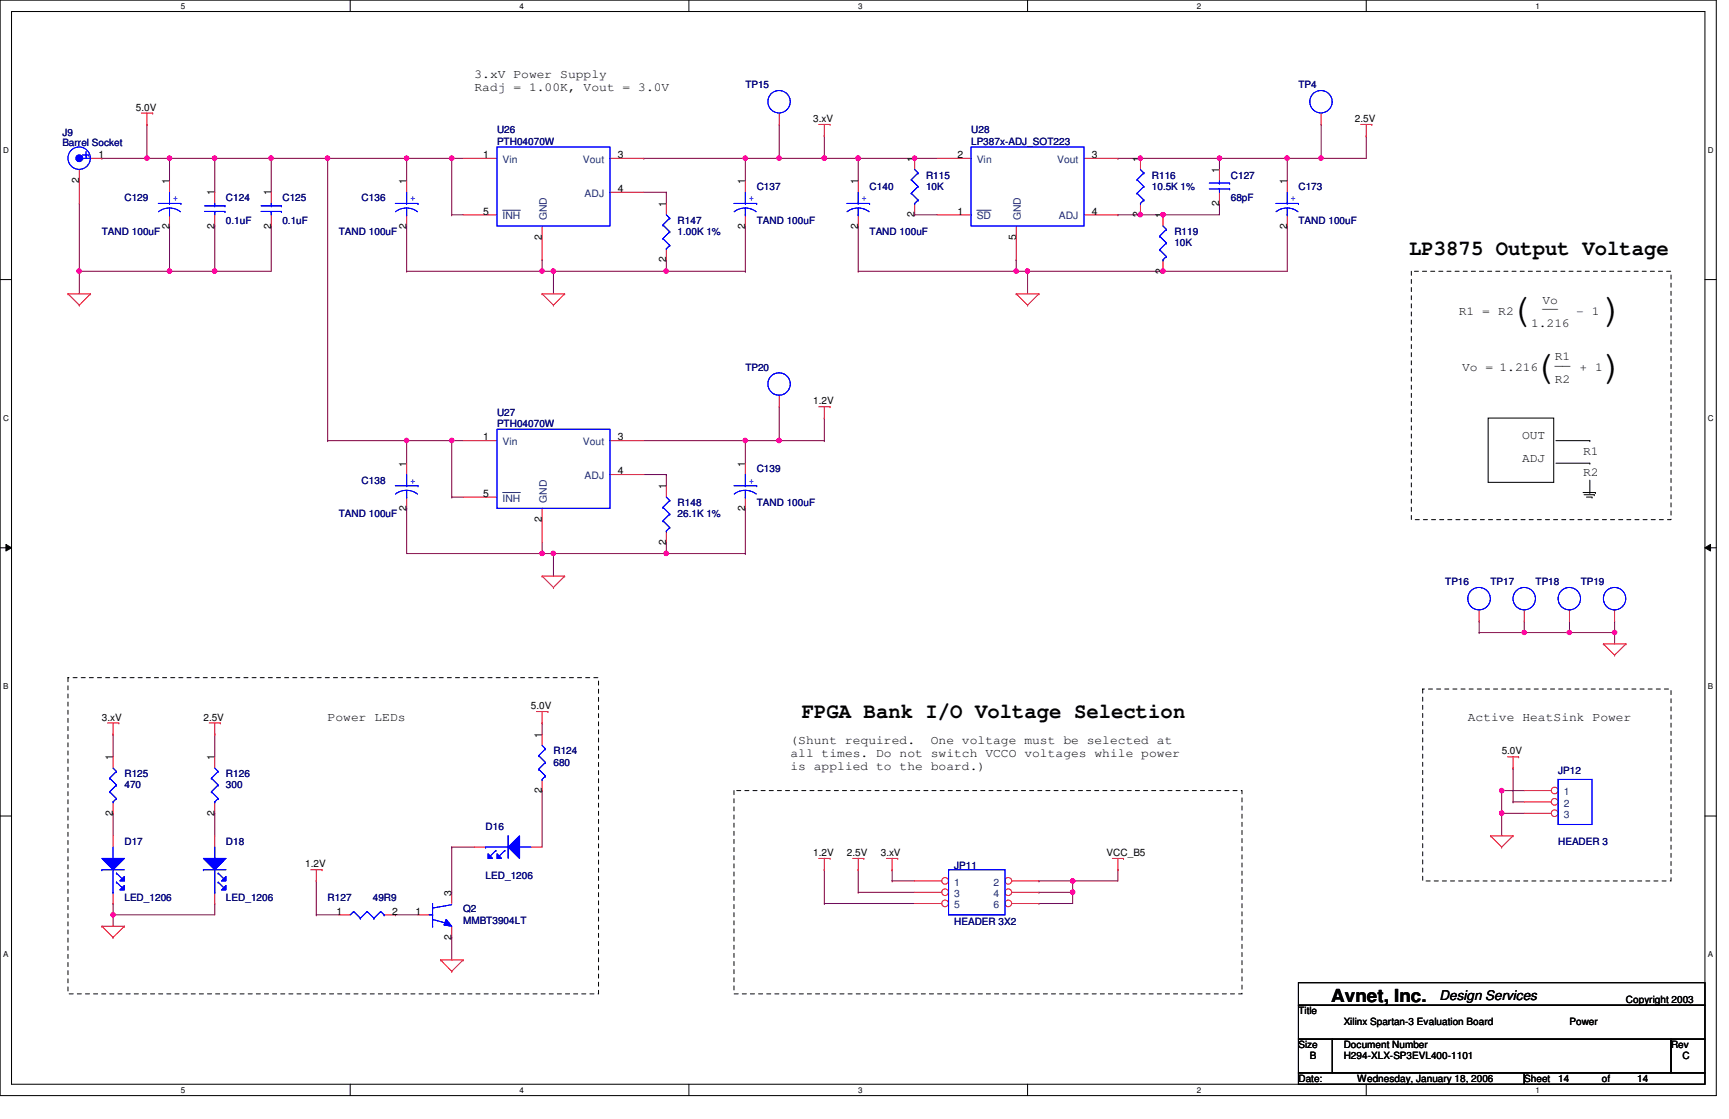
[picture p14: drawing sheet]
<svg xmlns="http://www.w3.org/2000/svg" width="432mm" height="279mm" viewBox="0 0 432 279" stroke-linecap="round" stroke-linejoin="round" font-family="sans-serif">
<defs><g id="words">
<g font-size="10.4">
<text x="376.7" y="80.5">(</text>
<text x="399.6" y="80.5">)</text>
<text x="382.7" y="94.6">(</text>
<text x="399.6" y="94.6">)</text>
</g>
<g font-size="5.3">
<text x="351.9" y="63.8">LP3875 Output Voltage</text>
<text x="200.2" y="179.4">FPGA Bank I/O Voltage Selection</text>
</g>
<text font-size="4.5" x="332.5" y="250.1">Avnet, Inc.</text>
<text font-size="3.3" x="359.5" y="249.8">Design Services</text>
<g font-size="3.1">
<text x="118.5" y="19.4">3.xV Power Supply</text>
<text x="118.5" y="22.7">Radj = 1.00K, Vout = 3.0V</text>
<text x="385.2" y="77">__</text>
<text x="385.2" y="75.8">Vo</text>
<text x="364.3" y="78.7">R1 = R2</text>
<text x="382.4" y="81.7">1.216</text>
<text x="393.7" y="78.7">- 1</text>
<text x="388.3" y="89.9">R1</text>
<text x="365.2" y="92.8">Vo = 1.216</text>
<text x="388.3" y="91.1">__</text>
<text x="388.3" y="95.5">R2</text>
<text x="394.5" y="92.8">+ 1</text>
<text x="380.1" y="109.6">OUT</text>
<text x="395.4" y="113.6">R1</text>
<text x="380.1" y="115.3">ADJ</text>
<text x="395.4" y="119">R2</text>
<text x="81.8" y="180.1">Power LEDs</text>
<text x="197.4" y="185.8">(Shunt required.</text>
<text x="232.5" y="185.8">One voltage must be selected at</text>
<text x="366.6" y="180.1">Active HeatSink Power</text>
<text x="197.4" y="189.1">all times. Do not switch VCCO voltages while power</text>
<text x="197.4" y="192.4">is applied to the board.)</text>
</g>
<g font-size="2.5" fill="#000080">
<text x="186.1" y="22.1">TP15</text>
<text x="324.3" y="22.1">TP4</text>
<text x="15.6" y="33.9">J9</text>
<text x="124.1" y="33.3">U26</text>
<text x="242.5" y="33.3">U28</text>
<text x="15.6" y="36.4">Barrel Socket</text>
<text x="124.1" y="36.2">PTH04070W</text>
<text x="242.5" y="36.2">LP387x-ADJ_SOT223</text>
<text x="189" y="47.4">C137</text>
<text x="217.2" y="47.4">C140</text>
<text x="231.3" y="44.6">R115</text>
<text x="231.3" y="47.4">10K</text>
<text x="287.7" y="44.6">R116</text>
<text x="287.7" y="47.4">10.5K 1%</text>
<text x="307.4" y="44.6">C127</text>
<text x="324.3" y="47.4">C173</text>
<text x="31.1" y="50.2">C129</text>
<text x="56.4" y="50.2">C124</text>
<text x="70.5" y="50.2">C125</text>
<text x="90.3" y="50.2">C136</text>
<text x="307.4" y="50.2">68pF</text>
<text x="25.4" y="58.7">TAND 100uF</text>
<text x="56.4" y="55.9">0.1uF</text>
<text x="70.5" y="55.9">0.1uF</text>
<text x="84.6" y="58.7">TAND 100uF</text>
<text x="169.2" y="55.9">R147</text>
<text x="169.2" y="58.7">1.00K 1%</text>
<text x="189" y="55.9">TAND 100uF</text>
<text x="217.2" y="58.7">TAND 100uF</text>
<text x="293.3" y="58.7">R119</text>
<text x="324.3" y="55.9">TAND 100uF</text>
<text x="293.3" y="61.5">10K</text>
<text x="186.1" y="92.5">TP20</text>
<text x="124.1" y="103.8">U27</text>
<text x="124.1" y="106.6">PTH04070W</text>
<text x="189" y="117.9">C139</text>
<text x="90.3" y="120.7">C138</text>
<text x="84.6" y="129.2">TAND 100uF</text>
<text x="169.2" y="126.4">R148</text>
<text x="169.2" y="129.2">26.1K 1%</text>
<text x="189" y="126.4">TAND 100uF</text>
<text x="360.9" y="146.1">TP16</text>
<text x="372.2" y="146.1">TP17</text>
<text x="383.5" y="146.1">TP18</text>
<text x="394.8" y="146.1">TP19</text>
<text x="138.2" y="188.4">R124</text>
<text x="138.2" y="191.2">680</text>
<text x="31.1" y="194">R125</text>
<text x="31.1" y="196.8">470</text>
<text x="56.4" y="194">R126</text>
<text x="56.4" y="196.8">300</text>
<text x="389.1" y="193.2">JP12</text>
<text x="121.3" y="207.3">D16</text>
<text x="31.1" y="210.9">D17</text>
<text x="56.4" y="210.9">D18</text>
<text x="389.1" y="210.9">HEADER 3</text>
<text x="121.3" y="219.4">LED_1206</text>
<text x="238.3" y="216.9">JP11</text>
<text x="31.1" y="225">LED_1206</text>
<text x="56.4" y="225">LED_1206</text>
<text x="81.8" y="225">R127</text>
<text x="93.1" y="225">49R9</text>
<text x="115.7" y="227.8">Q2</text>
<text x="115.7" y="230.7">MMBT3904LT</text>
<text x="238.3" y="231">HEADER 3X2</text>
</g>
<g font-size="2.5">
<text x="33.9" y="27.7">5.0V</text>
<text x="203.1" y="30.5">3.xV</text>
<text x="338.4" y="30.5">2.5V</text>
<text x="24.6" y="39.5">1</text>
<text x="120.7" y="39.5">1</text>
<text x="154.3" y="39.5">3</text>
<text x="228.4" y="40.3" transform="rotate(-90 228.4 40.3)">1</text>
<text x="239.1" y="39.5">2</text>
<text x="272.7" y="39.5">3</text>
<text x="284.8" y="40.3" transform="rotate(-90 284.8 40.3)">1</text>
<text x="19.8" y="45.8" transform="rotate(-90 19.8 45.8)">2</text>
<text x="42.3" y="46" transform="rotate(-90 42.3 46)">1</text>
<text x="101.5" y="46" transform="rotate(-90 101.5 46)">1</text>
<text x="154.3" y="48">4</text>
<text x="186.1" y="46" transform="rotate(-90 186.1 46)">1</text>
<text x="214.3" y="46" transform="rotate(-90 214.3 46)">1</text>
<text x="304.5" y="43.2" transform="rotate(-90 304.5 43.2)">1</text>
<text x="321.4" y="46" transform="rotate(-90 321.4 46)">1</text>
<text x="53.6" y="48.8" transform="rotate(-90 53.6 48.8)">1</text>
<text x="67.7" y="48.8" transform="rotate(-90 67.7 48.8)">1</text>
<text x="120.7" y="53.6">5</text>
<text x="166.4" y="51.6" transform="rotate(-90 166.4 51.6)">1</text>
<text x="239.1" y="53.6">1</text>
<text x="272.7" y="53.6">4</text>
<text x="304.5" y="51.4" transform="rotate(-90 304.5 51.4)">2</text>
<text x="42.3" y="57.1" transform="rotate(-90 42.3 57.1)">2</text>
<text x="53.6" y="57.1" transform="rotate(-90 53.6 57.1)">2</text>
<text x="67.7" y="57.1" transform="rotate(-90 67.7 57.1)">2</text>
<text x="101.5" y="57.1" transform="rotate(-90 101.5 57.1)">2</text>
<text x="135.3" y="59.9" transform="rotate(-90 135.3 59.9)">2</text>
<text x="186.1" y="57.1" transform="rotate(-90 186.1 57.1)">2</text>
<text x="214.3" y="57.1" transform="rotate(-90 214.3 57.1)">2</text>
<text x="228.4" y="54.2" transform="rotate(-90 228.4 54.2)">2</text>
<text x="253.7" y="59.9" transform="rotate(-90 253.7 59.9)">5</text>
<text x="284.8" y="54.2" transform="rotate(-90 284.8 54.2)">2</text>
<text x="290.4" y="54.4" transform="rotate(-90 290.4 54.4)">1</text>
<text x="321.4" y="57.1" transform="rotate(-90 321.4 57.1)">2</text>
<text x="166.4" y="65.5" transform="rotate(-90 166.4 65.5)">2</text>
<text x="290.4" y="68.3" transform="rotate(-90 290.4 68.3)">2</text>
<text x="203.1" y="101">1.2V</text>
<text x="120.7" y="110">1</text>
<text x="154.3" y="110">3</text>
<text x="101.5" y="116.5" transform="rotate(-90 101.5 116.5)">1</text>
<text x="154.3" y="118.4">4</text>
<text x="186.1" y="116.5" transform="rotate(-90 186.1 116.5)">1</text>
<text x="120.7" y="124.1">5</text>
<text x="166.4" y="122.1" transform="rotate(-90 166.4 122.1)">1</text>
<text x="101.5" y="127.6" transform="rotate(-90 101.5 127.6)">2</text>
<text x="135.3" y="130.3" transform="rotate(-90 135.3 130.3)">2</text>
<text x="186.1" y="127.6" transform="rotate(-90 186.1 127.6)">2</text>
<text x="166.4" y="136" transform="rotate(-90 166.4 136)">2</text>
<text x="25.4" y="179.9">3.xV</text>
<text x="50.8" y="179.9">2.5V</text>
<text x="132.6" y="177.1">5.0V</text>
<text x="135.3" y="184.1" transform="rotate(-90 135.3 184.1)">1</text>
<text x="28.2" y="189.8" transform="rotate(-90 28.2 189.8)">1</text>
<text x="53.6" y="189.8" transform="rotate(-90 53.6 189.8)">1</text>
<text x="375" y="188.4">5.0V</text>
<text x="28.2" y="203.7" transform="rotate(-90 28.2 203.7)">2</text>
<text x="53.6" y="203.7" transform="rotate(-90 53.6 203.7)">2</text>
<text x="135.3" y="198" transform="rotate(-90 135.3 198)">2</text>
<text x="203.1" y="213.7">1.2V</text>
<text x="211.5" y="213.7">2.5V</text>
<text x="220" y="213.7">3.xV</text>
<text x="276.4" y="213.7">VCC_B5</text>
<text x="76.2" y="216.6">1.2V</text>
<text x="112.8" y="223.6" transform="rotate(-90 112.8 223.6)">3</text>
<text x="84" y="228.4">1</text>
<text x="97.9" y="228.4">2</text>
<text x="103.8" y="228.4">1</text>
<text x="112.8" y="234.7" transform="rotate(-90 112.8 234.7)">2</text>
<text x="406.1" y="250.4">Copyright 2003</text>
<text x="324.3" y="253.2">Title</text>
<text x="335.6" y="256">Xilinx Spartan-3 Evaluation Board</text>
<text x="392" y="256">Power</text>
<text x="324.3" y="261.7">Size</text>
<text x="335.6" y="261.7">Document Number</text>
<text x="417.3" y="261.7">Rev</text>
<text x="327.1" y="264.5">B</text>
<text x="335.6" y="264.5">H294-XLX-SP3EVL400-1101</text>
<text x="420.2" y="264.5">C</text>
<text x="324.3" y="270.1">Date:</text>
<text x="339" y="270.1">Wednesday, January 18, 2006</text>
<text x="380.7" y="270.1">Sheet</text>
<text x="389.1" y="270.1">14</text>
<text x="400" y="270.1">of</text>
<text x="408.9" y="270.1">14</text>
</g>
<g font-size="2.5" fill="#004080">
<text x="125.5" y="40.7">Vin</text>
<text x="145.6" y="40.7">Vout</text>
<text x="243.9" y="40.7">Vin</text>
<text x="264" y="40.7">Vout</text>
<text x="146" y="49.1">ADJ</text>
<text x="125.5" y="54.8">INH</text>
<text x="136.6" y="55" transform="rotate(-90 136.6 55)">GND</text>
<text x="243.9" y="54.8">SD</text>
<text x="255" y="55" transform="rotate(-90 255 55)">GND</text>
<text x="264.4" y="54.8">ADJ</text>
<text x="125.5" y="111.2">Vin</text>
<text x="145.6" y="111.2">Vout</text>
<text x="146" y="119.6">ADJ</text>
<text x="125.5" y="125.3">INH</text>
<text x="136.6" y="125.5" transform="rotate(-90 136.6 125.5)">GND</text>
<text x="390.5" y="198.5">1</text>
<text x="390.5" y="201.4">2</text>
<text x="390.5" y="204.2">3</text>
<text x="238.3" y="221.1">1</text>
<text x="248.2" y="221.1">2</text>
<text x="238.3" y="223.9">3</text>
<text x="238.3" y="226.7">5</text>
<text x="248.2" y="223.9">4</text>
<text x="248.2" y="226.7">6</text>
</g>
<g font-size="2.5" fill="#00f">
<text x="43.2" y="50.2">+</text>
<text x="102.4" y="50.2">+</text>
<text x="187" y="50.2">+</text>
<text x="215.2" y="50.2">+</text>
<text x="322.3" y="50.2">+</text>
<text x="102.4" y="120.7">+</text>
<text x="187" y="120.7">+</text>
</g>
<g font-size="2">
<text x="45.2" y="2.2">5</text>
<text x="129.8" y="2.2">4</text>
<text x="214.3" y="2.2">3</text>
<text x="298.9" y="2.2">2</text>
<text x="383.5" y="2.2">1</text>
<text x=".8" y="38.1">D</text>
<text x="426.5" y="38.1">D</text>
<text x=".8" y="105.1">C</text>
<text x="426.5" y="105.1">C</text>
<text x=".8" y="172">B</text>
<text x="426.5" y="172">B</text>
<text x=".8" y="239">A</text>
<text x="426.5" y="239">A</text>
<text x="45.2" y="272.9">5</text>
<text x="129.8" y="272.9">4</text>
<text x="214.3" y="272.9">3</text>
<text x="298.9" y="272.9">2</text>
<text x="383.5" y="272.9">1</text>
</g>
</g></defs>
<path d="M0 0h428.6v273.6h-428.6zM2.9 2.9h422.9v267.8h-422.9z" fill="none" stroke="#000" stroke-width=".25"/>
<g fill="#fff">
<path d="M45.2 .4h1.1v2.2h-1.1z"/>
<path d="M45.2 271.1h1.1v2.2h-1.1z"/>
</g>
<path d="M87.5 0v2.9M87.5 270.7v2.9" fill="none" stroke="#000" stroke-width=".25"/>
<g fill="#fff">
<path d="M129.8 .4h1.1v2.2h-1.1z"/>
<path d="M129.8 271.1h1.1v2.2h-1.1z"/>
</g>
<path d="M172 0v2.9M172 270.7v2.9" fill="none" stroke="#000" stroke-width=".25"/>
<g fill="#fff">
<path d="M214.3 .4h1.1v2.2h-1.1z"/>
<path d="M214.3 271.1h1.1v2.2h-1.1z"/>
</g>
<path d="M256.6 0v2.9M256.6 270.7v2.9" fill="none" stroke="#000" stroke-width=".25"/>
<g fill="#fff">
<path d="M298.9 .4h1.1v2.2h-1.1z"/>
<path d="M298.9 271.1h1.1v2.2h-1.1z"/>
</g>
<path d="M341.2 0v2.9M341.2 270.7v2.9" fill="none" stroke="#000" stroke-width=".25"/>
<g fill="#fff">
<path d="M383.5 .4h1.1v2.2h-1.1z"/>
<path d="M383.5 271.1h1.1v2.2h-1.1z"/>
<path d="M.8 36.3h1.4v2.3h-1.4z"/>
<path d="M426.5 36.3h1.4v2.3h-1.4z"/>
<path d="M.8 103.3h1.4v2.2h-1.4z"/>
<path d="M426.5 103.3h1.4v2.2h-1.4z"/>
</g>
<path d="M0 69.8h2.9M425.8 69.8h2.8" fill="none" stroke="#000" stroke-width=".25"/>
<g fill="#fff">
<path d="M.8 170.2h1.3v2.3h-1.3z"/>
<path d="M426.5 170.2h1.3v2.3h-1.3z"/>
</g>
<path d="M0 136.8h2.9M1.5 135.9l1.4 .9-1.4 .8zM425.8 136.8l1.4-.9v1.7zM425.8 136.8h2.8" fill="none" stroke="#000" stroke-width=".25"/>
<path d="M1.5 135.9l1.4 .9-1.4 .8zM425.8 136.8l1.4-.9v1.7z" fill="#000"/>
<g fill="#fff">
<path d="M.8 237.2h1.3v2.2h-1.3z"/>
<path d="M426.5 237.2h1.3v2.2h-1.3z"/>
</g>
<path d="M0 203.8h2.9M425.8 203.8h2.8" fill="none" stroke="#000" stroke-width=".25"/>
<path d="M284.8 53.6h.1M284.8 53.6h5.6M304.5 50.8h.1M304.5 50.8v2.8M290.4 67.7h.1M290.4 67.7h31.1" fill="none" stroke="#800040" stroke-width=".25"/>
<circle cx="284.8" cy="53.6" r=".55" fill="#f0f"/>
<circle cx="284.8" cy="53.6" r=".55" fill="none" stroke="#f0f" stroke-width=".25"/>
<g fill="none" stroke="#800040" stroke-width=".25">
<path d="M304.5 39.5h.1M304.5 39.5v2.8M329.9 31.1h.1M329.9 31.1v8.4M228.4 53.6h.1M228.4 53.6h5.7M214.3 67.7h.1M214.3 67.7h39.5M256.6 67.7h.1M256.6 67.7v5.7M28.2 183.3h.1M28.2 183.3v5.7"/>
<path d="M53.6 183.3h.1M53.6 183.3v5.7M135.4 180.5h.1M135.4 180.5v2.8M375 197.4h.1M375 197.4h5.7M377.9 191.8h.1M377.9 191.8v8.4M28.2 203.1h.1M28.2 203.1v5.6M53.6 203.1h.1M53.6 203.1v5.6"/>
<path d="M79 220h.1M79 220v8.4M377.9 200.2h.1M377.9 200.2h2.8M79 228.4h.1M79 228.4h5.6M98.7 228.4h.1M98.7 228.4h5.7"/>
</g>
<circle cx="375" cy="197.4" r=".56" fill="#f0f"/>
<circle cx="375" cy="197.4" r=".56" fill="none" stroke="#f0f" stroke-width=".25"/>
<path d="M375 203.1h.1M375 203.1v5.6" fill="none" stroke="#800040" stroke-width=".25"/>
<circle cx="375" cy="203" r=".56" fill="#f0f"/>
<circle cx="375" cy="203" r=".56" fill="none" stroke="#f0f" stroke-width=".25"/>
<path d="M28.2 228.4h.1M28.2 228.4v2.9M53.6 225.6h.1M53.6 225.6v2.8" fill="none" stroke="#800040" stroke-width=".25"/>
<circle cx="28.2" cy="228.4" r=".55" fill="#f0f"/>
<circle cx="28.2" cy="228.4" r=".55" fill="none" stroke="#f0f" stroke-width=".25"/>
<path d="M19.8 67.7h.1M19.8 67.7v5.7" fill="none" stroke="#800040" stroke-width=".25"/>
<circle cx="19.8" cy="67.7" r=".56" fill="#f0f"/>
<circle cx="19.8" cy="67.7" r=".56" fill="none" stroke="#f0f" stroke-width=".25"/>
<path d="M256.6 67.7h.1M256.6 67.7h33.8M205.9 217.2h.1M205.9 217.2v8.4M214.3 217.2h.1M214.3 217.2v5.6" fill="none" stroke="#800040" stroke-width=".25"/>
<circle cx="290.4" cy="67.7" r=".56" fill="#f0f"/>
<circle cx="290.4" cy="67.7" r=".56" fill="none" stroke="#f0f" stroke-width=".25"/>
<circle cx="256.6" cy="67.7" r=".55" fill="#f0f"/>
<circle cx="256.6" cy="67.7" r=".55" fill="none" stroke="#f0f" stroke-width=".25"/>
<g fill="none" stroke="#800040" stroke-width=".25">
<path d="M341.2 33.9h.1M341.2 33.9v5.6M214.3 56.4h.1M214.3 56.4v11.3M321.5 56.4h.1M321.5 56.4v11.3M253.8 64.9h.1M253.8 64.9v2.8M375 203.1h.1M375 203.1h5.7M28.2 228.4h.1M28.2 228.4h25.4"/>
<path d="M259.5 222.8h.1M259.5 222.8h8.4"/>
</g>
<circle cx="267.9" cy="222.8" r=".56" fill="#f0f"/>
<circle cx="267.9" cy="222.8" r=".56" fill="none" stroke="#f0f" stroke-width=".25"/>
<path d="M321.5 39.5h.1M321.5 39.5h8.4M205.9 104.4h.1M205.9 104.4v5.6M222.8 220h.1M222.8 220h5.6M205.9 225.6h.1M205.9 225.6h22.5M214.3 222.8h.1M214.3 222.8h14.1M267.9 222.8h.1M267.9 222.8v2.8" fill="none" stroke="#800040" stroke-width=".25"/>
<circle cx="329.9" cy="39.5" r=".56" fill="#f0f"/>
<circle cx="329.9" cy="39.5" r=".56" fill="none" stroke="#f0f" stroke-width=".25"/>
<circle cx="321.4" cy="39.5" r=".56" fill="#f0f"/>
<circle cx="321.4" cy="39.5" r=".56" fill="none" stroke="#f0f" stroke-width=".25"/>
<path d="M267.9 220h.1M267.9 220h11.3" fill="none" stroke="#800040" stroke-width=".25"/>
<circle cx="267.9" cy="220" r=".56" fill="#f0f"/>
<circle cx="267.9" cy="220" r=".56" fill="none" stroke="#f0f" stroke-width=".25"/>
<path d="M304.5 39.5h.1M304.5 39.5h17M321.5 39.5h.1M321.5 39.5v5.7M279.2 217.2h.1M279.2 217.2v2.8M259.5 225.6h.1M259.5 225.6h8.4" fill="none" stroke="#800040" stroke-width=".25"/>
<circle cx="304.5" cy="39.5" r=".56" fill="#f0f"/>
<circle cx="304.5" cy="39.5" r=".56" fill="none" stroke="#f0f" stroke-width=".25"/>
<path d="M290.4 53.6h.1M290.4 53.6h14.1" fill="none" stroke="#800040" stroke-width=".25"/>
<circle cx="290.4" cy="53.6" r=".56" fill="#f0f"/>
<circle cx="290.4" cy="53.6" r=".56" fill="none" stroke="#f0f" stroke-width=".25"/>
<path d="M329.9 39.5h.1M329.9 39.5h11.3M253.8 67.7h.1M253.8 67.7h2.8" fill="none" stroke="#800040" stroke-width=".25"/>
<circle cx="253.8" cy="67.7" r=".56" fill="#f0f"/>
<circle cx="253.8" cy="67.7" r=".56" fill="none" stroke="#f0f" stroke-width=".25"/>
<g fill="none" stroke="#800040" stroke-width=".25">
<path d="M25.4 39.5h.1M36.7 31.1h.1M36.7 31.1v8.4h-11.3M42.3 39.5h.1M42.3 39.5v5.7M205.9 33.9h.1M205.9 33.9v5.6M214.3 39.5h.1M214.3 39.5v5.7M42.3 56.4h.1M42.3 56.4v11.3M369.4 155.1h.1"/>
<path d="M369.4 157.9h.1M369.4 155.1v2.8M369.4 157.9h22.6M380.7 155.1h.1M380.7 157.9h.1M380.7 155.1v2.8M403.2 157.9h.1M403.2 157.9v2.9M135.4 197.4h.1M135.4 197.4v14.1M112.8 211.5h.1M112.8 211.5h5.7"/>
<path d="M112.8 211.5v11.3M222.8 217.2h.1M222.8 217.2v2.8M112.8 234.1h.1M112.8 234.1v5.6"/>
</g>
<circle cx="380.7" cy="157.9" r=".55" fill="#f0f"/>
<circle cx="380.7" cy="157.9" r=".55" fill="none" stroke="#f0f" stroke-width=".25"/>
<path d="M392 155.1h.1M392 157.9h.1M392 155.1v2.8M392 157.9h11.2" fill="none" stroke="#800040" stroke-width=".25"/>
<circle cx="403.2" cy="157.9" r=".55" fill="#f0f"/>
<circle cx="403.2" cy="157.9" r=".55" fill="none" stroke="#f0f" stroke-width=".25"/>
<circle cx="391.9" cy="157.9" r=".55" fill="#f0f"/>
<circle cx="391.9" cy="157.9" r=".55" fill="none" stroke="#f0f" stroke-width=".25"/>
<path d="M53.6 39.5h.1M53.6 39.5h14.1M67.7 39.5h.1M67.7 39.5v8.5M194.6 31.1h.1M194.6 31.1v8.4M228.4 39.5h.1M228.4 39.5h5.7" fill="none" stroke="#800040" stroke-width=".25"/>
<circle cx="67.7" cy="39.5" r=".56" fill="#f0f"/>
<circle cx="67.7" cy="39.5" r=".56" fill="none" stroke="#f0f" stroke-width=".25"/>
<circle cx="53.6" cy="39.5" r=".56" fill="#f0f"/>
<circle cx="53.6" cy="39.5" r=".56" fill="none" stroke="#f0f" stroke-width=".25"/>
<path d="M53.6 39.5h.1M53.6 39.5v8.5M53.6 56.4h.1M53.6 56.4v11.3M67.7 56.4h.1M67.7 56.4v11.3h-25.4M42.3 67.7h.1M53.6 67.7h.1M259.5 220h.1M259.5 220h8.4M267.9 220h.1M267.9 220v2.8" fill="none" stroke="#800040" stroke-width=".25"/>
<circle cx="53.6" cy="67.7" r=".56" fill="#f0f"/>
<circle cx="53.6" cy="67.7" r=".56" fill="none" stroke="#f0f" stroke-width=".25"/>
<circle cx="42.3" cy="67.7" r=".56" fill="#f0f"/>
<circle cx="42.3" cy="67.7" r=".56" fill="none" stroke="#f0f" stroke-width=".25"/>
<path d="M67.7 39.5h.1M67.7 39.5h14.1M19.8 67.7h.1M19.8 67.7h22.5M138.2 67.7h.1M138.2 67.7v5.7M112.8 110h.1M112.8 110h2.9M403.2 155.1h.1M403.2 155.1v2.8" fill="none" stroke="#800040" stroke-width=".25"/>
<circle cx="112.8" cy="110" r=".56" fill="#f0f"/>
<circle cx="112.8" cy="110" r=".56" fill="none" stroke="#f0f" stroke-width=".25"/>
<path d="M81.8 39.5h.1M81.8 39.5v70.5" fill="none" stroke="#800040" stroke-width=".25"/>
<circle cx="81.8" cy="39.5" r=".56" fill="#f0f"/>
<circle cx="81.8" cy="39.5" r=".56" fill="none" stroke="#f0f" stroke-width=".25"/>
<path d="M112.8 39.5h.1M112.8 39.5h2.9" fill="none" stroke="#800040" stroke-width=".25"/>
<circle cx="112.8" cy="39.5" r=".56" fill="#f0f"/>
<circle cx="112.8" cy="39.5" r=".56" fill="none" stroke="#f0f" stroke-width=".25"/>
<path d="M101.6 39.5h.1M101.6 39.5h11.2M112.8 39.5h.1M112.8 39.5v14.1M112.8 53.6h.1M112.8 53.6h2.9" fill="none" stroke="#800040" stroke-width=".25"/>
<circle cx="101.5" cy="39.5" r=".55" fill="#f0f"/>
<circle cx="101.5" cy="39.5" r=".55" fill="none" stroke="#f0f" stroke-width=".25"/>
<path d="M81.8 39.5h.1M81.8 39.5h19.8M101.6 39.5h.1M101.6 39.5v5.7M101.6 56.4v11.3M101.6 67.7h.1M101.6 67.7h33.8M135.4 67.7h.1" fill="none" stroke="#800040" stroke-width=".25"/>
<circle cx="135.4" cy="67.7" r=".56" fill="#f0f"/>
<circle cx="135.4" cy="67.7" r=".56" fill="none" stroke="#f0f" stroke-width=".25"/>
<path d="M36.7 39.5h.1M36.7 39.5h5.6M135.4 64.9h.1M135.4 64.9v2.8" fill="none" stroke="#800040" stroke-width=".25"/>
<circle cx="36.7" cy="39.5" r=".56" fill="#f0f"/>
<circle cx="36.7" cy="39.5" r=".56" fill="none" stroke="#f0f" stroke-width=".25"/>
<path d="M284.8 39.5h.1M284.8 39.5h19.7M19.8 50.8h.1M19.8 50.8v16.9M375 197.4h.1M375 197.4v5.7" fill="none" stroke="#800040" stroke-width=".25"/>
<circle cx="284.8" cy="39.5" r=".55" fill="#f0f"/>
<circle cx="284.8" cy="39.5" r=".55" fill="none" stroke="#f0f" stroke-width=".25"/>
<path d="M160.8 39.5h.1M160.8 39.5h25.3M186.1 39.5h.1M186.1 39.5v5.7M279.2 39.5h.1M279.2 39.5h5.6M186.1 56.4v11.3M166.4 67.7h.1M166.4 67.7h19.7M186.1 67.7h.1" fill="none" stroke="#800040" stroke-width=".25"/>
<circle cx="166.4" cy="67.7" r=".56" fill="#f0f"/>
<circle cx="166.4" cy="67.7" r=".56" fill="none" stroke="#f0f" stroke-width=".25"/>
<path d="M160.8 48h5.6M166.4 48h.1M166.4 50.8h.1M166.4 48v2.8M135.4 67.7h31M138.2 67.7h.1M166.4 67.7h.1M166.4 64.9v2.8" fill="none" stroke="#800040" stroke-width=".25"/>
<circle cx="138.2" cy="67.7" r=".56" fill="#f0f"/>
<circle cx="138.2" cy="67.7" r=".56" fill="none" stroke="#f0f" stroke-width=".25"/>
<path d="M101.6 110h.1M101.6 110h11.2M112.8 110h.1M112.8 110v14.1M112.8 124.1h.1M112.8 124.1h2.9" fill="none" stroke="#800040" stroke-width=".25"/>
<circle cx="101.5" cy="110" r=".55" fill="#f0f"/>
<circle cx="101.5" cy="110" r=".55" fill="none" stroke="#f0f" stroke-width=".25"/>
<path d="M81.8 110h.1M81.8 110h19.8M101.6 110h.1M101.6 110v5.7M138.2 138.2h.1M138.2 138.2v5.6" fill="none" stroke="#800040" stroke-width=".25"/>
<circle cx="138.2" cy="138.2" r=".56" fill="#f0f"/>
<circle cx="138.2" cy="138.2" r=".56" fill="none" stroke="#f0f" stroke-width=".25"/>
<path d="M101.6 126.9h.1M101.6 126.9v11.3h33.8M135.4 138.2h.1" fill="none" stroke="#800040" stroke-width=".25"/>
<circle cx="135.4" cy="138.2" r=".56" fill="#f0f"/>
<circle cx="135.4" cy="138.2" r=".56" fill="none" stroke="#f0f" stroke-width=".25"/>
<path d="M160.8 110h25.3M186.1 110h.1M135.4 138.2h.1M135.4 135.4v2.8M135.4 138.2h2.8M138.2 138.2h.1" fill="none" stroke="#800040" stroke-width=".25"/>
<circle cx="186.1" cy="110" r=".55" fill="#f0f"/>
<circle cx="186.1" cy="110" r=".55" fill="none" stroke="#f0f" stroke-width=".25"/>
<path d="M160.8 118.5h5.6M166.4 118.5h.1M166.4 118.5v2.8M186.1 110h.1M186.1 110v5.7M186.1 110h8.5M194.6 110h.1M166.4 121.3h.1M166.4 138.2h.1M166.4 138.2h19.7M186.1 138.2h.1M186.1 126.9v11.3" fill="none" stroke="#800040" stroke-width=".25"/>
<circle cx="166.4" cy="138.2" r=".56" fill="#f0f"/>
<circle cx="166.4" cy="138.2" r=".56" fill="none" stroke="#f0f" stroke-width=".25"/>
<path d="M42.3 39.5h.1M42.3 39.5h11.3M138.2 138.2h.1M138.2 138.2h28.2M166.4 138.2h.1M166.4 135.4v2.8M28.2 225.6h.1M28.2 225.6v2.8" fill="none" stroke="#800040" stroke-width=".25"/>
<circle cx="42.3" cy="39.5" r=".56" fill="#f0f"/>
<circle cx="42.3" cy="39.5" r=".56" fill="none" stroke="#f0f" stroke-width=".25"/>
<path d="M186.1 39.5h.1M186.1 39.5h8.5" fill="none" stroke="#800040" stroke-width=".25"/>
<circle cx="186.1" cy="39.5" r=".55" fill="#f0f"/>
<circle cx="186.1" cy="39.5" r=".55" fill="none" stroke="#f0f" stroke-width=".25"/>
<path d="M194.6 39.5h.1M194.6 39.5h11.3" fill="none" stroke="#800040" stroke-width=".25"/>
<circle cx="205.9" cy="39.5" r=".56" fill="#f0f"/>
<circle cx="205.9" cy="39.5" r=".56" fill="none" stroke="#f0f" stroke-width=".25"/>
<circle cx="194.6" cy="39.5" r=".56" fill="#f0f"/>
<circle cx="194.6" cy="39.5" r=".56" fill="none" stroke="#f0f" stroke-width=".25"/>
<path d="M194.6 101.6h.1M194.6 101.6v8.4" fill="none" stroke="#800040" stroke-width=".25"/>
<circle cx="194.6" cy="110" r=".56" fill="#f0f"/>
<circle cx="194.6" cy="110" r=".56" fill="none" stroke="#f0f" stroke-width=".25"/>
<path d="M205.9 39.5h.1M205.9 39.5h8.4M279.2 53.6h.1M279.2 53.6h5.6M194.6 110h11.3M205.9 110h.1" fill="none" stroke="#800040" stroke-width=".25"/>
<circle cx="214.3" cy="39.5" r=".55" fill="#f0f"/>
<circle cx="214.3" cy="39.5" r=".55" fill="none" stroke="#f0f" stroke-width=".25"/>
<circle cx="205.9" cy="39.5" r=".56" fill="#f0f"/>
<circle cx="205.9" cy="39.5" r=".56" fill="none" stroke="#f0f" stroke-width=".25"/>
<path d="M214.3 39.5h14.1M228.4 39.5h.1" fill="none" stroke="#800040" stroke-width=".25"/>
<circle cx="214.3" cy="39.5" r=".55" fill="#f0f"/>
<circle cx="214.3" cy="39.5" r=".55" fill="none" stroke="#f0f" stroke-width=".25"/>
<circle cx="228.4" cy="39.5" r=".55" fill="#f0f"/>
<circle cx="228.4" cy="39.5" r=".55" fill="none" stroke="#f0f" stroke-width=".25"/>
<g fill="none" stroke="#f00" stroke-width=".25">
<path d="M35.3 28.2h2.8M36.7 31.1h.1M36.7 28.2v2.9M38.1 28.2h.1M204.5 31.1h2.8M205.9 33.9h.1M205.9 31.1v2.8M207.3 31.1h.1M339.8 31.1h2.8M341.2 33.9h.1M341.2 31.1v2.8M342.6 31.1h.1"/>
<path d="M101.6 45.2v2.8M101.6 53.6v2.8M17 73.4h.1M17 73.4h5.6M17 73.4l2.8 2.8M19.8 76.2h.1M22.6 73.4h.1M22.6 73.4l-2.8 2.8M135.4 73.4h.1M135.4 73.4h5.6M135.4 73.4l2.8 2.8M138.2 76.2h.1"/>
<path d="M141 73.4h.1M141 73.4l-2.8 2.8M253.8 73.4h.1M253.8 73.4h5.7M253.8 73.4l2.8 2.8M256.6 76.2h.1M259.5 73.4h.1M259.5 73.4l-2.9 2.8M204.5 101.6h2.8M205.9 104.4h.1M205.9 101.6v2.8M207.3 101.6h.1"/>
<path d="M135.4 143.8h.1M135.4 143.8h5.6M135.4 143.8l2.8 2.9M138.2 146.7h.1M141 143.8h.1M141 143.8l-2.8 2.9M134 177.7h2.8M135.4 177.7v2.8M136.8 177.7h.1M400.4 160.8h.1M400.4 160.8h5.7M400.4 160.8l2.8 2.8"/>
<path d="M403.2 163.6h.1M406.1 160.8h.1M406.1 160.8l-2.9 2.8M26.8 180.5h2.9M28.2 183.3h.1M28.2 180.5v2.8M28.2 189v2.8M29.7 180.5h.1M52.2 180.5h2.8M53.6 183.3h.1M53.6 180.5v2.8M55 180.5h.1"/>
<path d="M135.4 180.5h.1M376.5 189h2.8M377.9 191.8h.1M377.9 189v2.8M379.3 189h.1M28.2 200.2v2.9M77.6 217.2h2.8M79 220h.1M79 217.2v2.8M80.4 217.2h.1M204.5 214.3h2.8M205.9 217.2h.1"/>
<path d="M205.9 214.3v2.9M207.3 214.3h.1M212.9 214.3h2.8M214.3 217.2h.1M214.3 214.3v2.9M215.7 214.3h.1M221.4 214.3h2.8M222.8 217.2h.1M222.8 214.3v2.9M224.2 214.3h.1M277.8 214.3h2.8M279.2 217.2h.1"/>
<path d="M279.2 214.3v2.9M280.6 214.3h.1M372.2 208.7h.1M372.2 208.7h5.7M372.2 208.7l2.8 2.8M375 211.5h.1M377.9 208.7h.1M377.9 208.7l-2.9 2.8M25.4 231.3h.1M25.4 231.3h5.7M25.4 231.3l2.8 2.8M28.2 234.1h.1"/>
<path d="M31.1 231.3h.1M31.1 231.3l-2.9 2.8M110 239.7h.1M110 239.7h5.7M110 239.7l2.8 2.8M115.7 239.7h.1M115.7 239.7l-2.9 2.8M112.8 242.5h.1"/>
</g>
<g fill="none" stroke="#000" stroke-width=".25">
<path d="M371.6 104.4h16.4v16h-16.4zM388.6 110h8.4M388.6 115.7h8.4M397 110h.1M397 115.7h.1M397 119.9v3.1M395.4 123h3M395.6 123.5h2.5M396.2 124.1h1.4M397 123h.1M397.6 124.1h.1M398.1 123.5h.1"/>
<path d="M398.4 123h.1M324.3 245.4h101.5v5.6h-101.5zM324.3 251h101.5v8.5h-101.5zM324.3 259.5h8.4v8.4h-8.4zM332.7 259.5h84.6v8.4h-84.6zM417.3 259.5h8.5v8.4h-8.5zM324.3 267.9h56.4v2.8h-56.4zM380.7 267.9h45.1v2.8h-45.1z"/>
</g>
<path d="M352.5 67.7h64.8v62.1h-64.8zM17 169.2h132.5v79h-132.5zM355.3 172h62v48h-62zM183.3 197.4h126.9v50.8h-126.9z" fill="none" stroke="#000" stroke-width=".25" stroke-dasharray="1 1 1 1 1 1 1 1"/>
<g fill="none" stroke="#00f" stroke-width=".25">
<path d="M98.7 50.8h5.7M98.8 52.9a4.5 4.5 0 0 1 5.5 0M101.6 53.6h.1M101.6 50.8h.1M101.6 48v2.8M101.6 51.9v1.7M104.4 50.8h.1M27.4 194.3h.1M27.4 197.7h.1M27.4 194.3l1.7 1.7M27.4 197.7l1.7 1.7M28.2 191.8l.9 .8"/>
<path d="M29.1 192.6h.1M29.1 196h.1M29.1 199.4h.1M29.1 192.6l-1.7 1.7M29.1 196l-1.7 1.7M29.1 199.4l-.9 .8M28.2 200.2h.1"/>
</g>
<circle cx="236" cy="219.9" r=".83" fill="#fff"/>
<g fill="none" stroke="#f00" stroke-width=".25">
<path d="M228.4 220h6.8"/>
<circle cx="236" cy="219.9" r=".83"/>
</g>
<circle cx="251.8" cy="219.9" r=".83" fill="#fff"/>
<g fill="none" stroke="#f00" stroke-width=".25">
<path d="M252.7 220h6.8"/>
<circle cx="251.8" cy="219.9" r=".83"/>
</g>
<circle cx="236" cy="222.8" r=".83" fill="#fff"/>
<g fill="none" stroke="#f00" stroke-width=".25">
<path d="M228.4 222.8h6.8"/>
<circle cx="236" cy="222.8" r=".83"/>
</g>
<circle cx="251.8" cy="222.8" r=".83" fill="#fff"/>
<g fill="none" stroke="#f00" stroke-width=".25">
<path d="M252.7 222.8h6.8"/>
<circle cx="251.8" cy="222.8" r=".83"/>
</g>
<circle cx="236" cy="225.6" r=".83" fill="#fff"/>
<g fill="none" stroke="#f00" stroke-width=".25">
<path d="M228.4 225.6h6.8"/>
<circle cx="236" cy="225.6" r=".83"/>
</g>
<circle cx="251.8" cy="225.6" r=".83" fill="#fff"/>
<g fill="none" stroke="#f00" stroke-width=".25">
<path d="M118.5 211.5h2.8M132.6 211.5h2.8M252.7 225.6h6.8"/>
<circle cx="251.8" cy="225.6" r=".83"/>
</g>
<path d="M236.9 217.2h14.1v11.2h-14.1z" fill="none" stroke="#00f" stroke-width=".25"/>
<path d="M126.9 211.5l2.9-2.8v5.6z" fill="#00f"/>
<path d="M126.9 211.5l2.9-2.8v5.6z" fill="none" stroke="#00f" stroke-width=".25"/>
<path d="M124.1 213.2l1.1 1.1h-1.1z" fill="#00f"/>
<path d="M124.1 213.2l1.1 1.1h-1.1z" fill="none" stroke="#00f" stroke-width=".25"/>
<path d="M121.9 213.2l1.1 1.1h-1.1z" fill="#00f"/>
<path d="M121.3 211.5h.1M121.3 211.5h5.6M121.9 213.2l1.1 1.1h-1.1zM123.8 212.3h.1M123.8 212.3l-1.4 1.5M126.1 212.3h.1M126.1 212.3l-1.4 1.5M126.9 208.7h.1M126.9 208.7v5.6M129.8 211.5h.1M129.8 211.5h2.8" fill="none" stroke="#00f" stroke-width=".25"/>
<path d="M126.9 211.5l2.9-2.8v5.6z" fill="#00f"/>
<path d="M126.9 211.5l2.9-2.8v5.6z" fill="none" stroke="#00f" stroke-width=".25"/>
<path d="M124.1 213.2l1.1 1.1h-1.1z" fill="#00f"/>
<path d="M124.1 213.2l1.1 1.1h-1.1z" fill="none" stroke="#00f" stroke-width=".25"/>
<path d="M121.9 213.2l1.1 1.1h-1.1z" fill="#00f"/>
<g fill="none" stroke="#00f" stroke-width=".25">
<path d="M242.5 36.7h28.2v19.7h-28.2zM289.6 59h.1M289.6 59l1.7 1.7M290.4 56.4l.9 .9M291.3 57.3h.1M291.3 57.3l-1.7 1.7M318.6 50.8h5.7M318.7 52.9l1.3-.7 1.4-.3 1.5 .3 1.2 .7M321.5 53.6h.1M321.5 50.8h.1M321.5 48v2.8M321.5 51.9v1.7"/>
<path d="M324.3 50.8h.1M289.6 62.4h.1M289.6 62.4l1.7 1.7M290.4 64.9h.1M291.3 60.7h.1M291.3 64.1h.1M291.3 60.7l-1.7 1.7M291.3 64.1l-.9 .8M186.1 118.5v2.8M183.3 121.3h5.7M186.1 122.4l1.5 .3 1.2 .7M186.1 122.4l-1.5 .3-1.3 .7"/>
<path d="M186.1 124.1h.1M186.1 121.3h.1M186.1 122.4v1.7M189 121.3h.1M121.3 211.5h.1M121.3 211.5h5.6M121.9 213.2l1.1 1.1h-1.1zM123.8 212.3h.1M123.8 212.3l-1.4 1.5M126.1 212.3h.1M126.1 212.3l-1.4 1.5M126.9 208.7h.1"/>
<path d="M126.9 208.7v5.6M129.8 211.5h.1M129.8 211.5h2.8"/>
<circle cx="369.4" cy="149.5" r="2.81"/>
<circle cx="403.2" cy="149.5" r="2.8"/>
</g>
<g fill="none" stroke="#f00" stroke-width=".25">
<path d="M22.6 39.5h2.8M234.1 39.5h8.4M270.7 39.5h8.5M19.8 42.3v8.5M234.1 53.6h8.4M253.8 56.4v8.5M270.7 53.6h8.5M290.4 53.6v2.8M321.5 45.2v2.8M321.5 53.6v2.8M290.4 64.9v2.8M186.1 115.7v2.8"/>
<path d="M186.1 124.1v2.8M369.4 152.3v2.8M403.2 152.3v2.8"/>
</g>
<path d="M243.9 52.5h3.6" fill="none" stroke="#004080" stroke-width=".25"/>
<circle cx="19.8" cy="39.5" r=".83" fill="#00f"/>
<g fill="none" stroke="#00f" stroke-width=".25">
<path d="M20.7 39.5h.1M20.7 39.5h1.9M20.7 38.7h1.4M21.5 39.2h.1M21.5 37.8v1.4M22.1 38.7h.1"/>
<circle cx="19.8" cy="39.5" r="2.8"/>
<circle cx="19.8" cy="39.5" r=".83"/>
</g>
<circle cx="19.8" cy="39.5" r=".83" fill="#00f"/>
<g fill="none" stroke="#00f" stroke-width=".25">
<path d="M20.7 39.5h.1M20.7 39.5h1.9M20.7 38.7h1.4M21.5 39.2h.1M21.5 37.8v1.4M22.1 38.7h.1M211.5 50.8h5.7M211.5 52.9a4.5 4.5 0 0 1 5.5 0M214.3 53.6h.1M214.3 50.8h.1M214.3 48v2.8M214.3 51.9v1.7"/>
<path d="M217.2 50.8h.1M165.6 126.7h.1M165.6 130h.1M165.6 126.7l1.7 1.7M165.6 130l1.7 1.7M166.4 132.6h.1M166.4 124.1l.9 .9M167.3 125h.1M167.3 128.4h.1M167.3 131.7h.1M167.3 125l-1.7 1.7M167.3 128.4l-1.7 1.6"/>
<path d="M167.3 131.7l-.9 .9M134.5 188.7h.1M134.5 192.1h.1M134.5 188.7l1.7 1.7M134.5 192.1l1.7 1.7M135.4 194.6h.1M135.4 186.1l.8 .9M136.2 187h.1M136.2 190.4h.1M136.2 193.8h.1M136.2 187l-1.7 1.7M136.2 190.4l-1.7 1.7"/>
<path d="M136.2 193.8l-.8 .8M108 226.7h.1M108 231.3h.1M108 229.6h.1M108 225.6v5.7M108 229.6l3.1 .8M112.8 225.9l-4.8 .8"/>
<circle cx="19.8" cy="39.5" r="2.8"/>
<circle cx="19.8" cy="39.5" r=".83"/>
</g>
<path d="M214.3 45.2v2.8M214.3 53.6v2.8M166.4 121.3v2.8M166.4 132.6v2.8M135.4 183.3v2.8M135.4 194.6v2.8M104.4 228.4h2.8M112.8 222.8v2.8M112.8 231.3v2.8" fill="none" stroke="#f00" stroke-width=".25"/>
<path d="M111.4 229.6l1.4 1.7-1.9-.3z" fill="#00f"/>
<path d="M107.2 228.4h.8M108 228.4h.1M108 226.7h.1M108 231.3h.1M108 229.6h.1M108 225.6v5.7M108 229.6l3.1 .8M111.4 229.6l1.4 1.7-1.9-.3zM112.8 225.9l-4.8 .8" fill="none" stroke="#00f" stroke-width=".25"/>
<path d="M111.4 229.6l1.4 1.7-1.9-.3z" fill="#00f"/>
<path d="M302 47.2h5.1M302 45.7h5.1M304.5 45.7h.1M304.5 47.2h.1M304.5 45.2v.5M304.5 47.2v.8M307.1 47.2h.1M307.1 45.7h.1M107.2 228.4h.8M108 228.4h.1M111.4 229.6l1.4 1.7-1.9-.3z" fill="none" stroke="#00f" stroke-width=".25"/>
<path d="M304.5 42.3v2.9M304.5 48v2.8" fill="none" stroke="#f00" stroke-width=".25"/>
<circle cx="388.3" cy="197.4" r=".83" fill="#fff"/>
<g fill="none" stroke="#f00" stroke-width=".25">
<path d="M380.7 197.4h6.7"/>
<circle cx="388.3" cy="197.4" r=".83"/>
</g>
<circle cx="388.3" cy="200.2" r=".83" fill="#fff"/>
<g fill="none" stroke="#f00" stroke-width=".25">
<path d="M380.7 200.2h6.7"/>
<circle cx="388.3" cy="200.2" r=".83"/>
</g>
<circle cx="388.3" cy="203" r=".83" fill="#fff"/>
<g fill="none" stroke="#f00" stroke-width=".25">
<path d="M67.7 48v2.8M67.7 53.6v2.8M186.1 45.2v2.8M186.1 53.6v2.8M101.6 115.7v2.8M101.6 124.1v2.8M380.7 152.3v2.8M53.6 208.7v2.8M380.7 203.1h6.7M53.6 222.8v2.8"/>
<circle cx="388.3" cy="203" r=".83"/>
</g>
<g fill="none" stroke="#00f" stroke-width=".25">
<path d="M65.2 52.8h5.1M65.2 51.4h5.1M67.7 51.4h.1M67.7 52.8h.1M67.7 50.8v.6M67.7 52.8v.8M70.3 52.8h.1M70.3 51.4h.1M183.3 50.8h5.7M186.1 51.9l1.5 .3 1.2 .7M186.1 51.9l-1.5 .3-1.3 .7M186.1 53.6h.1"/>
<path d="M186.1 50.8h.1M186.1 48v2.8M186.1 51.9v1.7M189 50.8h.1M101.6 118.5v2.8M98.7 121.3h5.7M98.8 123.4a4.5 4.5 0 0 1 5.5 0M101.6 124.1h.1M101.6 121.3h.1M101.6 122.4v1.7M104.4 121.3h.1M389.1 194.6h8.5v11.3h-8.5z"/>
<circle cx="380.7" cy="149.5" r="2.8"/>
</g>
<path d="M50.8 214.3h5.6l-2.8 2.9z" fill="#00f"/>
<path d="M50.8 214.3h5.6l-2.8 2.9z" fill="none" stroke="#00f" stroke-width=".25"/>
<path d="M56.4 218.9v1.1h-1.1z" fill="#00f"/>
<path d="M56.4 218.9v1.1h-1.1z" fill="none" stroke="#00f" stroke-width=".25"/>
<path d="M55.3 222.2l1.1-1.1v1.1z" fill="#00f"/>
<path d="M50.8 217.2h.1M50.8 217.2h5.6M53.6 214.3h.1M53.6 211.5v2.8M53.6 217.2v5.6M54.5 218h.1M54.5 218l1.4 1.4M53.6 222.8h.1M54.5 220.3h.1M54.5 220.3l1.4 1.4M55.3 222.2l1.1-1.1v1.1z" fill="none" stroke="#00f" stroke-width=".25"/>
<path d="M50.8 214.3h5.6l-2.8 2.9z" fill="#00f"/>
<path d="M50.8 214.3h5.6l-2.8 2.9z" fill="none" stroke="#00f" stroke-width=".25"/>
<path d="M56.4 218.9v1.1h-1.1z" fill="#00f"/>
<path d="M56.4 218.9v1.1h-1.1z" fill="none" stroke="#00f" stroke-width=".25"/>
<path d="M55.3 222.2l1.1-1.1v1.1z" fill="#00f"/>
<g fill="none" stroke="#00f" stroke-width=".25">
<path d="M124.1 36.7h28.2v19.7h-28.2zM39.5 50.8h5.7M39.6 52.9l1.3-.7 1.4-.3 1.5 .3 1.2 .7M42.3 53.6h.1M42.3 50.8h.1M42.3 48v2.8M42.3 51.9v1.7M45.2 50.8h.1M165.6 56.2h.1M165.6 59.6h.1M165.6 56.2l1.7 1.7M165.6 59.6l1.7 1.7"/>
<path d="M166.4 53.6l.9 .9M167.3 54.5h.1M167.3 57.9h.1M167.3 54.5l-1.7 1.7M167.3 57.9l-1.7 1.7M227.6 44.9h.1M227.6 48.3h.1M227.6 44.9l1.7 1.7M227.6 48.3l1.7 1.7M228.4 50.8h.1M228.4 42.3l.9 .9M229.3 43.2h.1"/>
<path d="M229.3 46.6h.1M229.3 50h.1M229.3 43.2l-1.7 1.7M229.3 46.6l-1.7 1.7M229.3 50l-.9 .8M166.4 62.1h.1M167.3 61.3h.1M167.3 61.3l-.9 .8M52.8 194.3h.1M52.8 197.7h.1M52.8 194.3l1.7 1.7M52.8 197.7l1.7 1.7"/>
<path d="M53.6 191.8l.9 .8M54.5 192.6h.1M54.5 196h.1M54.5 199.4h.1M54.5 192.6l-1.7 1.7M54.5 196l-1.7 1.7M54.5 199.4l-.9 .8M50.8 217.2h.1M50.8 217.2h5.6M53.6 214.3h.1M53.6 200.2h.1M53.6 211.5v2.8"/>
<path d="M53.6 217.2v5.6M54.5 218h.1M54.5 218l1.4 1.4M53.6 222.8h.1M54.5 220.3h.1M54.5 220.3l1.4 1.4M55.3 222.2l1.1-1.1v1.1z"/>
</g>
<g fill="none" stroke="#f00" stroke-width=".25">
<path d="M115.7 39.5h8.4M152.3 39.5h8.5M228.4 39.5v2.8M42.3 45.2v2.8M42.3 53.6v2.8M115.7 53.6h8.4M135.4 56.4v8.5M152.3 48h8.5M166.4 50.8v2.8M228.4 50.8v2.8M166.4 62.1v2.8M53.6 189v2.8"/>
<path d="M28.2 208.7v2.8M53.6 200.2v2.9M28.2 222.8v2.8"/>
</g>
<path d="M125.5 52.5h4.5" fill="none" stroke="#004080" stroke-width=".25"/>
<path d="M25.4 214.3h5.7l-2.9 2.9z" fill="#00f"/>
<path d="M25.4 214.3h5.7l-2.9 2.9z" fill="none" stroke="#00f" stroke-width=".25"/>
<path d="M29.9 220l1.2-1.1v1.1z" fill="#00f"/>
<path d="M29.9 220l1.2-1.1v1.1z" fill="none" stroke="#00f" stroke-width=".25"/>
<path d="M29.9 222.2l1.2-1.1v1.1z" fill="#00f"/>
<path d="M25.4 217.2h.1M25.4 217.2h5.7M28.2 214.3h.1M28.2 211.5v2.8M28.2 217.2v5.6M29.1 218h.1M29.1 218l1.4 1.4M28.2 222.8h.1M29.1 220.3h.1M29.1 220.3l1.4 1.4M29.9 222.2l1.2-1.1v1.1z" fill="none" stroke="#00f" stroke-width=".25"/>
<path d="M25.4 214.3h5.7l-2.9 2.9z" fill="#00f"/>
<path d="M25.4 214.3h5.7l-2.9 2.9z" fill="none" stroke="#00f" stroke-width=".25"/>
<path d="M29.9 220l1.2-1.1v1.1z" fill="#00f"/>
<path d="M29.9 220l1.2-1.1v1.1z" fill="none" stroke="#00f" stroke-width=".25"/>
<path d="M29.9 222.2l1.2-1.1v1.1z" fill="#00f"/>
<g fill="none" stroke="#00f" stroke-width=".25">
<path d="M51.1 52.8h5.1M51.1 51.4h5.1M53.6 51.4h.1M53.6 52.8h.1M53.6 50.8v.6M53.6 52.8v.8M56.2 52.8h.1M56.2 51.4h.1M284 44.9h.1M284 48.3h.1M284 44.9l1.7 1.7M284 48.3l1.7 1.7"/>
<path d="M284.8 50.8h.1M284.8 42.3l.9 .9M285.7 43.2h.1M285.7 46.6h.1M285.7 50h.1M285.7 43.2l-1.7 1.7M285.7 46.6l-1.7 1.7M285.7 50l-.9 .8M124.1 107.2h28.2v19.7h-28.2zM25.4 217.2h.1M25.4 217.2h5.7M28.2 214.3h.1"/>
<path d="M28.2 211.5v2.8M28.2 217.2v5.6M29.1 218h.1M29.1 218l1.4 1.4M28.2 222.8h.1M29.1 220.3h.1M29.1 220.3l1.4 1.4M29.9 222.2l1.2-1.1v1.1zM88.3 227.6h.1M88.3 227.6l-.8 .8M88.3 227.6l1.7 1.7M90 229.3h.1"/>
<path d="M91.7 227.6h.1M91.7 227.6l-1.7 1.7M91.7 227.6l1.7 1.7M93.4 229.3h.1M95.1 227.6h.1M95.1 227.6l-1.7 1.7M95.1 227.6l.8 .8M95.9 228.4h.1"/>
<circle cx="194.6" cy="25.4" r="2.8"/>
<circle cx="329.9" cy="25.4" r="2.8"/>
<circle cx="194.6" cy="95.9" r="2.8"/>
<circle cx="391.9" cy="149.5" r="2.8"/>
</g>
<g fill="none" stroke="#f00" stroke-width=".25">
<path d="M194.6 28.2v2.9M284.8 39.5v2.8M329.9 28.2v2.9M53.6 48v2.8M53.6 53.6v2.8M284.8 50.8v2.8M194.6 98.7v2.9M115.7 110h8.4M152.3 110h8.5M152.3 118.5h8.5M115.7 124.1h8.4M135.4 126.9v8.5"/>
<path d="M392 152.3v2.8M84.6 228.4h2.9M95.9 228.4h2.8"/>
</g>
<path d="M125.5 123h4.5" fill="none" stroke="#004080" stroke-width=".25"/>
<circle cx="284.8" cy="53.6" r=".55" fill="#f0f"/>
<circle cx="284.8" cy="53.6" r=".55" fill="none" stroke="#f0f" stroke-width=".25"/>
<circle cx="375" cy="197.4" r=".56" fill="#f0f"/>
<circle cx="375" cy="197.4" r=".56" fill="none" stroke="#f0f" stroke-width=".25"/>
<circle cx="375" cy="203" r=".56" fill="#f0f"/>
<circle cx="375" cy="203" r=".56" fill="none" stroke="#f0f" stroke-width=".25"/>
<circle cx="28.2" cy="228.4" r=".55" fill="#f0f"/>
<circle cx="28.2" cy="228.4" r=".55" fill="none" stroke="#f0f" stroke-width=".25"/>
<circle cx="19.8" cy="67.7" r=".56" fill="#f0f"/>
<circle cx="19.8" cy="67.7" r=".56" fill="none" stroke="#f0f" stroke-width=".25"/>
<circle cx="290.4" cy="67.7" r=".56" fill="#f0f"/>
<circle cx="290.4" cy="67.7" r=".56" fill="none" stroke="#f0f" stroke-width=".25"/>
<circle cx="256.6" cy="67.7" r=".55" fill="#f0f"/>
<circle cx="256.6" cy="67.7" r=".55" fill="none" stroke="#f0f" stroke-width=".25"/>
<circle cx="267.9" cy="222.8" r=".56" fill="#f0f"/>
<circle cx="267.9" cy="222.8" r=".56" fill="none" stroke="#f0f" stroke-width=".25"/>
<circle cx="329.9" cy="39.5" r=".56" fill="#f0f"/>
<circle cx="329.9" cy="39.5" r=".56" fill="none" stroke="#f0f" stroke-width=".25"/>
<circle cx="321.4" cy="39.5" r=".56" fill="#f0f"/>
<circle cx="321.4" cy="39.5" r=".56" fill="none" stroke="#f0f" stroke-width=".25"/>
<circle cx="267.9" cy="220" r=".56" fill="#f0f"/>
<circle cx="267.9" cy="220" r=".56" fill="none" stroke="#f0f" stroke-width=".25"/>
<circle cx="304.5" cy="39.5" r=".56" fill="#f0f"/>
<circle cx="304.5" cy="39.5" r=".56" fill="none" stroke="#f0f" stroke-width=".25"/>
<circle cx="290.4" cy="53.6" r=".56" fill="#f0f"/>
<circle cx="290.4" cy="53.6" r=".56" fill="none" stroke="#f0f" stroke-width=".25"/>
<circle cx="253.8" cy="67.7" r=".56" fill="#f0f"/>
<circle cx="253.8" cy="67.7" r=".56" fill="none" stroke="#f0f" stroke-width=".25"/>
<circle cx="380.7" cy="157.9" r=".55" fill="#f0f"/>
<circle cx="380.7" cy="157.9" r=".55" fill="none" stroke="#f0f" stroke-width=".25"/>
<circle cx="403.2" cy="157.9" r=".55" fill="#f0f"/>
<circle cx="403.2" cy="157.9" r=".55" fill="none" stroke="#f0f" stroke-width=".25"/>
<circle cx="391.9" cy="157.9" r=".55" fill="#f0f"/>
<circle cx="391.9" cy="157.9" r=".55" fill="none" stroke="#f0f" stroke-width=".25"/>
<circle cx="67.7" cy="39.5" r=".56" fill="#f0f"/>
<circle cx="67.7" cy="39.5" r=".56" fill="none" stroke="#f0f" stroke-width=".25"/>
<circle cx="53.6" cy="39.5" r=".56" fill="#f0f"/>
<circle cx="53.6" cy="39.5" r=".56" fill="none" stroke="#f0f" stroke-width=".25"/>
<circle cx="53.6" cy="67.7" r=".56" fill="#f0f"/>
<circle cx="53.6" cy="67.7" r=".56" fill="none" stroke="#f0f" stroke-width=".25"/>
<circle cx="42.3" cy="67.7" r=".56" fill="#f0f"/>
<circle cx="42.3" cy="67.7" r=".56" fill="none" stroke="#f0f" stroke-width=".25"/>
<circle cx="112.8" cy="110" r=".56" fill="#f0f"/>
<circle cx="112.8" cy="110" r=".56" fill="none" stroke="#f0f" stroke-width=".25"/>
<circle cx="81.8" cy="39.5" r=".56" fill="#f0f"/>
<circle cx="81.8" cy="39.5" r=".56" fill="none" stroke="#f0f" stroke-width=".25"/>
<circle cx="112.8" cy="39.5" r=".56" fill="#f0f"/>
<circle cx="112.8" cy="39.5" r=".56" fill="none" stroke="#f0f" stroke-width=".25"/>
<circle cx="101.5" cy="39.5" r=".55" fill="#f0f"/>
<circle cx="101.5" cy="39.5" r=".55" fill="none" stroke="#f0f" stroke-width=".25"/>
<circle cx="135.4" cy="67.7" r=".56" fill="#f0f"/>
<circle cx="135.4" cy="67.7" r=".56" fill="none" stroke="#f0f" stroke-width=".25"/>
<circle cx="36.7" cy="39.5" r=".56" fill="#f0f"/>
<circle cx="36.7" cy="39.5" r=".56" fill="none" stroke="#f0f" stroke-width=".25"/>
<circle cx="284.8" cy="39.5" r=".55" fill="#f0f"/>
<circle cx="284.8" cy="39.5" r=".55" fill="none" stroke="#f0f" stroke-width=".25"/>
<circle cx="166.4" cy="67.7" r=".56" fill="#f0f"/>
<circle cx="166.4" cy="67.7" r=".56" fill="none" stroke="#f0f" stroke-width=".25"/>
<circle cx="138.2" cy="67.7" r=".56" fill="#f0f"/>
<circle cx="138.2" cy="67.7" r=".56" fill="none" stroke="#f0f" stroke-width=".25"/>
<circle cx="101.5" cy="110" r=".55" fill="#f0f"/>
<circle cx="101.5" cy="110" r=".55" fill="none" stroke="#f0f" stroke-width=".25"/>
<circle cx="138.2" cy="138.2" r=".56" fill="#f0f"/>
<circle cx="138.2" cy="138.2" r=".56" fill="none" stroke="#f0f" stroke-width=".25"/>
<circle cx="135.4" cy="138.2" r=".56" fill="#f0f"/>
<circle cx="135.4" cy="138.2" r=".56" fill="none" stroke="#f0f" stroke-width=".25"/>
<circle cx="186.1" cy="110" r=".55" fill="#f0f"/>
<circle cx="186.1" cy="110" r=".55" fill="none" stroke="#f0f" stroke-width=".25"/>
<circle cx="166.4" cy="138.2" r=".56" fill="#f0f"/>
<circle cx="166.4" cy="138.2" r=".56" fill="none" stroke="#f0f" stroke-width=".25"/>
<circle cx="42.3" cy="39.5" r=".56" fill="#f0f"/>
<circle cx="42.3" cy="39.5" r=".56" fill="none" stroke="#f0f" stroke-width=".25"/>
<circle cx="186.1" cy="39.5" r=".55" fill="#f0f"/>
<circle cx="186.1" cy="39.5" r=".55" fill="none" stroke="#f0f" stroke-width=".25"/>
<circle cx="205.9" cy="39.5" r=".56" fill="#f0f"/>
<circle cx="205.9" cy="39.5" r=".56" fill="none" stroke="#f0f" stroke-width=".25"/>
<circle cx="194.6" cy="39.5" r=".56" fill="#f0f"/>
<circle cx="194.6" cy="39.5" r=".56" fill="none" stroke="#f0f" stroke-width=".25"/>
<circle cx="194.6" cy="110" r=".56" fill="#f0f"/>
<circle cx="194.6" cy="110" r=".56" fill="none" stroke="#f0f" stroke-width=".25"/>
<circle cx="214.3" cy="39.5" r=".55" fill="#f0f"/>
<circle cx="214.3" cy="39.5" r=".55" fill="none" stroke="#f0f" stroke-width=".25"/>
<circle cx="205.9" cy="39.5" r=".56" fill="#f0f"/>
<circle cx="205.9" cy="39.5" r=".56" fill="none" stroke="#f0f" stroke-width=".25"/>
<circle cx="214.3" cy="39.5" r=".55" fill="#f0f"/>
<circle cx="214.3" cy="39.5" r=".55" fill="none" stroke="#f0f" stroke-width=".25"/>
<circle cx="228.4" cy="39.5" r=".55" fill="#f0f"/>
<circle cx="228.4" cy="39.5" r=".55" fill="none" stroke="#f0f" stroke-width=".25"/>
<use href="#words"/>
</svg>
